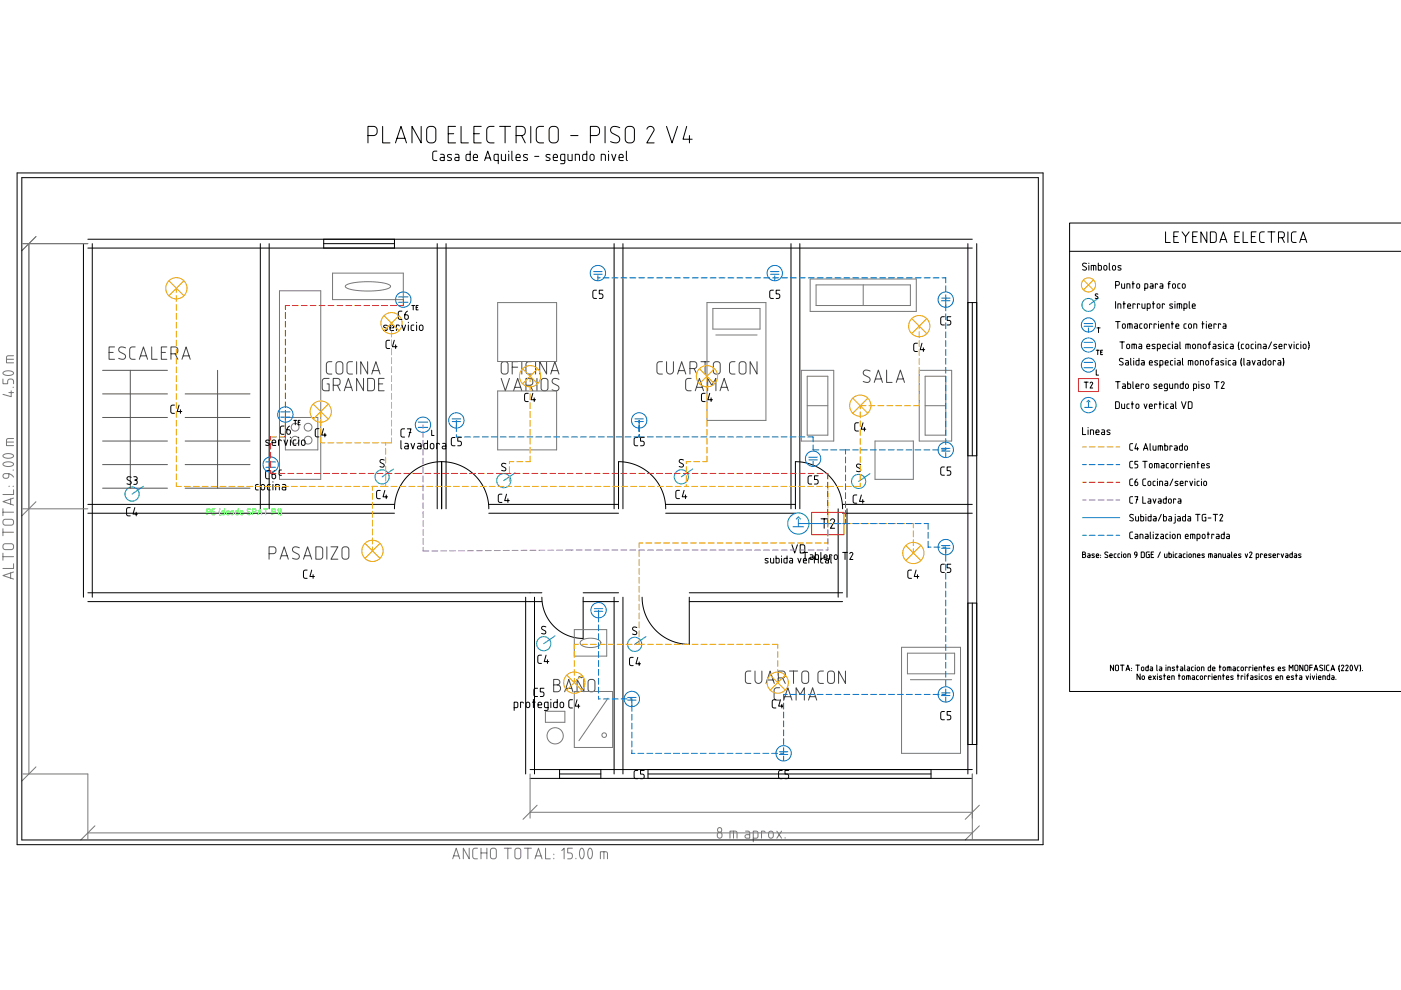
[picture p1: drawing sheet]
<svg xmlns="http://www.w3.org/2000/svg" width="297mm" height="210mm" viewBox="0 0 297 210" stroke-linecap="round" stroke-linejoin="round" font-family="sans-serif">
<g fill="none" stroke="#444" stroke-width=".21">
<path d="M23.1 74.7h.9M24.3 73.6h-1.2v2.6h1.2M26.6 73.8a.88 .88 0 0 0-1.4 .2l.1 .6 1 .5a.59 .59 0 0 1 .3 .7 .59 .59 0 0 1-.7 .4l-.7-.2M28.7 73.6h-.6a.58 .58 0 0 0-.6 .5v1.5a.58 .58 0 0 0 .6 .6h.6M29.5 76.2l.9-2.6 .9 2.6M29.8 75.5h1.2M32.2 73.6v2.6h1.1M34.2 74.7h.9M35.4 73.6h-1.2v2.6h1.2M36.2 75h.9a.58 .58 0 0 0 .6-.6v-.3a.58 .58 0 0 0-.6-.5h-.9v2.6M37.1 75l.6 1.2M38.6 76.2l.9-2.6 .8 2.6"/>
<path d="M38.8 75.5h1.3M70.4 76.7h-.6a.58 .58 0 0 0-.6 .6v1.4a.58 .58 0 0 0 .6 .6h.6M71.4 76.9l.7-.2a.58 .58 0 0 1 .6 .6v1.4a.58 .58 0 0 1-.6 .6h-.3a.58 .58 0 0 1-.6-.6v-1.5zM74.7 76.7h-.5a.58 .58 0 0 0-.6 .6v1.4a.58 .58 0 0 0 .6 .6h.5M75.6 76.7v2.6M77.9 76.7v2.6l-1.4-2.6v2.6M78.8 79.3l.9-2.6 .9 2.6M79.1 78.6h1.2M106.4 76.9l.7-.2a.58 .58 0 0 1 .6 .6v1.4a.58 .58 0 0 1-.6 .6h-.3a.58 .58 0 0 1-.5-.6v-1.5zM108.6 77.9h1.2M109.8 76.7h-1.2v2.6M110.6 76.7v2.6"/>
<path d="M112.7 76.7h-.6a.58 .58 0 0 0-.6 .6v1.4a.58 .58 0 0 0 .6 .6h.6M113.6 76.7v2.6M115.9 76.7v2.6l-1.5-2.6v2.6M116.8 79.3l.8-2.6 .9 2.6M117 78.6h1.3M140.4 76.7h-.5a.58 .58 0 0 0-.6 .6v1.4a.58 .58 0 0 0 .6 .6h.5M141.3 76.7v1.9a.73 .73 0 0 0 .8 .7 .73 .73 0 0 0 .7-.7v-1.9M143.7 79.3l.8-2.6 .9 2.6M143.9 78.6h1.3M146.3 78.1h.9a.58 .58 0 0 0 .5-.5v-.3a.58 .58 0 0 0-.5-.6h-.9v2.6M147.2 78.1l.5 1.2M148.6 76.7h1.8"/>
<path d="M149.5 76.7v2.6M151.4 76.9l.7-.2a.58 .58 0 0 1 .6 .6v1.4a.58 .58 0 0 1-.6 .6h-.3a.58 .58 0 0 1-.6-.6v-1.5zM155.8 76.7h-.5a.58 .58 0 0 0-.6 .6v1.4a.58 .58 0 0 0 .6 .6h.5M156.9 76.9l.7-.2a.58 .58 0 0 1 .6 .6v1.4a.58 .58 0 0 1-.6 .6h-.3a.58 .58 0 0 1-.6-.6v-1.5zM160.5 76.7v2.6l-1.5-2.6v2.6M184.5 78.7a.88 .88 0 0 0-1.5 .2l.2 .6 1 .5a.59 .59 0 0 1 .2 .7 .59 .59 0 0 1-.7 .4l-.7-.2M188 78.5v2.6h1.1M69.8 80.2h-.9a.58 .58 0 0 0-.6 .6v1.5a.58 .58 0 0 0 .6 .6h.9v-1.5h-.5M70.7 81.7h.8a.58 .58 0 0 0 .6-.6v-.3a.58 .58 0 0 0-.6-.6h-.8v2.7M71.5 81.7l.6 1.2M73 82.9l.9-2.7 .8 2.7M73.2 82.1h1.3"/>
<path d="M77.1 80.2v2.7l-1.5-2.7v2.7M77.9 80.2h.9a.58 .58 0 0 1 .6 .6v1.5a.58 .58 0 0 1-.6 .6h-.9zM80.3 81.4h.9M81.4 80.2h-1.1v2.7h1.1M106.3 80.2l.8 2.7 .9-2.7M108.9 82.9l.9-2.7 .8 2.7M109.1 82.1h1.3M111.5 81.7h.9a.58 .58 0 0 0 .6-.6v-.3a.58 .58 0 0 0-.6-.6h-.9v2.7M112.4 81.7l.6 1.2M113.8 80.2v2.7M114.9 80.4l.7-.2a.58 .58 0 0 1 .6 .6v1.5a.58 .58 0 0 1-.6 .6h-.3a.58 .58 0 0 1-.6-.6v-1.5zM118.5 80.4a.88 .88 0 0 0-1.4 .2l.1 .6 1 .6a.59 .59 0 0 1 .3 .7 .59 .59 0 0 1-.7 .3l-.7-.2"/>
<path d="M146.5 80.2h-.5a.58 .58 0 0 0-.6 .6v1.5a.58 .58 0 0 0 .6 .6h.5M147.4 82.9l.9-2.7 .9 2.7M147.7 82.1h1.2M150 82.9v-2.7l.9 1.5 .9-1.5v2.7M152.7 82.9l.8-2.7 .9 2.7M152.9 82.1h1.3M185.4 81.1l.8-2.6 .9 2.6M185.6 80.4h1.3M190 81.1l.9-2.6 .9 2.6M190.3 80.4h1.2M57 117.4h.9a.58 .58 0 0 0 .6-.6v-.3a.58 .58 0 0 0-.6-.6h-.9v2.7M59.4 118.6l.9-2.7 .8 2.7"/>
<path d="M59.6 117.8h1.3M63.5 116.1a.88 .88 0 0 0-1.5 .3l.2 .5 1 .6a.59 .59 0 0 1 .2 .7 .59 .59 0 0 1-.7 .4l-.7-.2M64.3 118.6l.9-2.7 .9 2.7M64.6 117.8h1.2M67 115.9h.8a.58 .58 0 0 1 .6 .6v1.5a.58 .58 0 0 1-.6 .6h-.8zM69.3 115.9v2.7M70.2 115.9h1.4l-1.4 2.7h1.4M72.7 116.1l.7-.2a.58 .58 0 0 1 .6 .6v1.5a.58 .58 0 0 1-.6 .6h-.3a.58 .58 0 0 1-.6-.6v-1.5zM117.4 145.2h.7a.73 .73 0 0 1 .7 .7 .73 .73 0 0 1-.7 .8h-.7v-2.7h.7a.58 .58 0 0 1 .6 .6 .58 .58 0 0 1-.6 .6M119.7 146.7l.9-2.7 .9 2.7M120 145.9h1.2M123.5 143.5l-.2 .2-.5-.2-.1 .1"/>
<path d="M123.8 144v2.7l-1.5-2.7v2.7M124.9 144.2l.7-.2a.58 .58 0 0 1 .5 .6v1.5a.58 .58 0 0 1-.5 .6h-.3a.58 .58 0 0 1-.6-.6v-1.5zM159.2 142.3h-.6a.58 .58 0 0 0-.6 .6v1.4a.58 .58 0 0 0 .6 .6h.6M160.1 142.3v1.9a.73 .73 0 0 0 .7 .7 .73 .73 0 0 0 .7-.7v-1.9M162.4 144.9l.9-2.6 .9 2.6M162.7 144.2h1.2M165 143.7h.9a.58 .58 0 0 0 .6-.5v-.3a.58 .58 0 0 0-.6-.6h-.9v2.6M165.3 145.8h-.6a.58 .58 0 0 0-.6 .6v1.5a.58 .58 0 0 0 .6 .5h.6M165.9 143.7l.6 1.2M166.2 148.4l.8-2.6 .9 2.6M166.4 147.7h1.3M167.4 142.3h1.7"/>
<path d="M168.2 142.3v2.6M168.8 148.4v-2.6l.9 1.5 .8-1.5v2.6M170.2 142.4l.7-.1a.58 .58 0 0 1 .6 .6v1.4a.58 .58 0 0 1-.6 .6h-.3a.58 .58 0 0 1-.6-.6v-1.5zM171.4 148.4l.9-2.6 .9 2.6M171.7 147.7h1.2M174.6 142.3h-.6a.58 .58 0 0 0-.6 .6v1.4a.58 .58 0 0 0 .6 .6h.6M175.6 142.4l.7-.1a.58 .58 0 0 1 .6 .6v1.4a.58 .58 0 0 1-.6 .6h-.3a.58 .58 0 0 1-.5-.6v-1.5zM179.3 142.3v2.6l-1.5-2.6v2.6"/>
</g>
<g fill="none" stroke="#000" stroke-width=".21">
<path d="M3.6 36.7h217.5v142.4h-217.5zM4.6 37.7h215.5v140.4h-215.5zM78 28.7h1.2a.78 .78 0 0 0 .8-.7v-.4a.78 .78 0 0 0-.8-.8h-1.2v3.5M81.1 26.8v3.5h1.6M83.8 30.3l1.2-3.5 1.2 3.5M84.2 29.3h1.7M89.3 26.8v3.5l-2-3.5v3.5M90.7 27l.4-.2h.5a.78 .78 0 0 1 .8 .8v1.9a.78 .78 0 0 1-.8 .8h-.4a.78 .78 0 0 1-.7-.8v-2zM92.6 32l-.6 .1-.3 .4 .1 1.3 .3 .2h.5M93.4 32.7h.6l.2 .3v1h-.8l-.1-.3 .1-.2 .8-.1M95 28.4h1.2M95.7 32.8l-.4-.1-.4 .2v.3l.7 .3 .1 .3-.2 .2-.6-.1"/>
<path d="M96.5 32.7h.6l.2 .3v1h-.8l-.1-.3 .1-.2 .8-.1M96.6 26.8h-1.6v3.5h1.6M97.8 26.8v3.5h1.5M99.7 32v2h-.7l-.2-.3v-.8l.3-.2h.6M100.4 33.4h.8l-.2-.6-.3-.1-.3 .2v.9l.2 .2h.6M100.5 28.4h1.1M102 26.8h-1.5v3.5h1.5M102.7 34l.7-2 .7 2M102.9 33.5h1M104.8 26.8h-.8a.78 .78 0 0 0-.8 .8v1.9a.78 .78 0 0 0 .8 .8h.8M105.6 34h-.6l-.2-.1-.1-.9 .2-.2 .7-.1v2M105.9 26.8h2.4"/>
<path d="M106.3 32.7v1.1l.3 .2h.6v-1.3M107.1 26.8v3.5M107.9 32v.2M107.9 32.7v1.3M108.5 32v1.8l.2 .2M109.4 33.4h.9l-.2-.6-.3-.1-.3 .2-.1 .9 .3 .2h.6M109.4 28.7h1.2a.78 .78 0 0 0 .8-.7v-.4a.78 .78 0 0 0-.8-.8h-1.2v3.5M110.6 28.7l.8 1.6M111.9 32.8l-.5-.1-.4 .2 .1 .3 .6 .3 .1 .3-.2 .2-.6-.1M112.5 26.8v3.5M113.4 33.2h.8M115.3 26.8h-.8a.78 .78 0 0 0-.8 .8v1.9a.78 .78 0 0 0 .8 .8h.8"/>
<path d="M116.6 32.8l-.4-.1-.4 .2v.3l.7 .3 .1 .3-.2 .2-.7-.1M116.7 27l.3-.2h.6a.78 .78 0 0 1 .8 .8v1.9a.78 .78 0 0 1-.8 .8h-.4a.78 .78 0 0 1-.8-.8v-2zM117.3 33.4h.9l-.2-.6-.3-.1-.3 .2-.1 .9 .2 .2h.7M119.7 34h-.6l-.2-.1v-.9l.1-.2 .7-.1v1.7l-.2 .3h-.6M120.4 32.7v1.1l.3 .2h.6v-1.3M121 28.7h1.5M122 34v-1.3l.8 .2 .1 1.1M124.4 32v2h-.7l-.2-.3 .1-.8 .2-.2h.6M125.2 28.7h1.1a.78 .78 0 0 0 .8-.7v-.4a.78 .78 0 0 0-.8-.8h-1.1v3.5M125.2 32.8l.4-.1 .3 .3 .1 .7-.3 .3h-.3l-.3-.2zM127.5 34v-1.3l.8 .2 .1 1.1M128.3 26.8v3.5"/>
<path d="M129 32v.2M129 32.7v1.3M129.7 32.7l.4 1.3 .5-1.3M131.2 33.4h.9l-.2-.6-.3-.1-.3 .2v.9l.2 .2h.6M131.4 27.1a1.29 1.29 0 0 0-1.9 .1 .78 .78 0 0 0 .4 1.1l1.1 .5a.84 .84 0 0 1 .3 1.2 .84 .84 0 0 1-1.2 .2l-.6-.2M132.8 27l.4-.2h.5a.78 .78 0 0 1 .8 .8v1.9a.78 .78 0 0 1-.8 .8h-.4a.78 .78 0 0 1-.7-.8v-2zM132.8 32v1.8l.2 .2M137.2 27.4a.76 .76 0 0 1 .9-.6 .76 .76 0 0 1 .5 .9l-1.5 2.6h1.6M141.3 26.8l1.2 3.5 1.1-3.5M145.6 26.8l-.8 2.7h2M146.2 28.7v1.6M17.7 51.7v74.9"/>
<path d="M18.6 52.6h187.5M18.6 50.7h187.5M19.6 51.7v74.9M55.2 51.7v56.2M57.1 51.7v56.2M68.6 50.7v1.9M68.6 51.7h15M83.6 50.7v1.9M92.7 51.7v56.2M94.6 51.7v56.2M130.2 51.7v56.2M132.1 51.7v56.2"/>
<path d="M167.7 51.7v56.2M169.6 51.7v56.2M205.2 51.7v112.4M207.1 51.7v112.4M226.8 53.3h70.3M230.4 55.9a.49 .49 0 0 0-.9 .2l.1 .3 .7 .4v.3a.55 .55 0 0 1-.8 .1M230.9 55.8v.1M230.9 56.3v1M231.4 57.3v-1l.9 .1 .1 .9M231.9 56.3v1M232.9 55.8v1.5h.5l.1-.2v-.7l-.6-.1M234.1 56.4l.3-.1 .3 .2v.5l-.2 .3-.4-.2z"/>
<path d="M235.2 55.8v1.3l.2 .2M236 56.4l.3-.1 .2 .2v.5l-.2 .3-.4-.2zM237.7 56.4h-.6v.3l.6 .4-.2 .2-.5-.1M240.2 59.7v1.4M247.1 49.2v2.2h1M248.1 59.7l-.3 .2v1.2M248.9 50.2h.7M249.9 49.2h-1v2.2h1M250.6 49.2l.8 1v1.2M252.1 49.2l-.7 1M252.9 50.2h.7M253.9 49.2h-1v2.2h1"/>
<path d="M255.9 49.2v2.2l-1.3-2.2v2.2M256.6 49.2h.9l.3 .3 .1 1.5-.3 .4h-1zM258.6 51.4l.8-2.2 .7 2.2M258.8 50.8h1.1M261.8 50.2h.8M262.8 49.2h-1v2.2h1M263.6 49.2v2.2h1M265.3 50.2h.8M266.3 49.2h-1v2.2h1M268.1 49.2h-.8l-.2 .5v1.4l.3 .3h.7M268.8 49.2h1.5M269.6 49.2v2.2"/>
<path d="M271.1 50.4l1.1-.1 .1-.6-.1-.4-1.1-.1v2.2M271.8 50.4l.5 1M273.1 49.2v2.2M274.8 49.2h-.7l-.3 .5 .1 1.4 .3 .3h.6M275.6 51.4l.7-2.2 .8 2.2M275.8 50.8h1.1M297.1 47.3h-70.3v99.3h70.3M82.1 69l-.7 .1v.3l.6 .2 .1 .2-.2 .3-.6-.1M82.6 72.1l-.6 .1-.2 .3 .1 1.2 .2 .2h.5M82.7 69.5h.8l-.2-.5-.3-.1-.2 .2-.1 .7 .2 .3h.6M83.6 72.1l-.4 1.4h1M83.9 73.1v.8"/>
<path d="M84.6 69.1l-.1-.2h-.4v1.2M85.2 68.9l.4 1.2 .4-1.2M85.2 66h-.6l-.2 .4 .1 1.1 .2 .2h.5M86.4 66l-.5 .5-.1 .8 .2 .4h.4l.2-.3-.1-.5-.7-.2M86.6 68.3v.1M86.6 68.9v1.2M87.3 64.8h.6M87.6 64.8v.9M87.7 68.9l-.4 .1-.1 .2v.8l.5 .1M88.2 65.2h.3M88.3 68.3v.1M88.3 68.9v1.2"/>
<path d="M88.7 64.8h-.5v.9h.5M89 69l.4-.1 .3 .3v.6l-.2 .3h-.3l-.3-.3zM126.5 61.5l-.6 .1-.2 .3v1.2l.3 .2h.5M127.8 61.5h-.7v.8l.5 .1 .2 .3-.1 .5-.6 .1M164 61.5l-.6 .1-.2 .3v1.2l.3 .2h.5M165.3 61.5h-.7v.8l.5 .1 .2 .3-.1 .5-.6 .1M194.5 72.8h-.6l-.2 .4 .1 1.1 .2 .2h.5M195.5 72.8l-.4 1.3h1M195.8 73.7v.8M200.2 67.2h-.5l-.2 .3v1.2l.2 .2h.5M201.6 67.2h-.8v.7l.6 .1 .2 .3-.2 .5-.6 .1M205.2 64.2h1.9"/>
<path d="M206.1 64.2v32.4M232.4 78.4v1.1h.5M232.4 74.3h.7M232.6 69.5h.6M232.7 74.3v.9M232.8 62.4h-.5v.3l.5 .4-.2 .2-.4-.1M232.9 69.5v1M233.4 74.7h.3M233.8 74.3h-.4v.9h.4M236.5 60.5l.7-.1v-.6l-.7-.1v1.4M236.5 63.9v1.5M236.5 68.2h1"/>
<path d="M237 65.4v-1l.6 .1v.9M237 68.2v1.4M237.4 72.5h1M237.8 60.2v.7l.2 .2h.4v-.9M237.9 72.5v1.4M238.1 68.8l.2-.1 .3 .2v.5l-.2 .2-.4-.2zM238.1 64.4h.5M238.1 76.1l-.4-.1-.3 .1v.4l.6 .3 .1 .3-.2 .3-.6-.1M238.3 63.9v1.5M238.7 76.4l.4 .1 .2 .2v.7l-.6-.1v-.3l.6-.1M238.9 61.1v-.9l.6 .1 .1 .8M239 73.1l.3-.1 .2 .2v.5l-.2 .2-.4-.2z"/>
<path d="M239.1 64.9h.6l-.1-.4-.5 .1v.6l.2 .2h.4M239.1 69.6v-.9h.9v.9M239.6 68.7v.9M239.7 76v1.3l.2 .1M240 73.9v-.9h.9v.9M240 60.2h.5M240.4 76h.1M240.4 76.4v1M240.5 73v.9M240.6 68.7h.4l.2 .2v.7h-.6v-.4l.6-.1M240.7 64.6l-.1-.2h-.4v1M241.1 60.3l.3-.1 .2 .2v.5l-.2 .2-.4-.2z"/>
<path d="M241.5 76v1.4h-.5l-.1-.8 .6-.2M241.5 73h.4l.2 .2v.7h-.6v-.4h.6M241.6 64.6l-.1-.2h-.3v1M242 76.4l.5 .1 .1 .2v.7l-.5-.1v-.3l.5-.1M242.1 64.4v.8l.3 .2h.4v-1M242.1 68.7h-.3l-.2 .2 .1 .6 .4 .1M242.7 68.8l.3-.1 .2 .2v.5l-.2 .2-.4-.2zM242.7 61.1l.6-.1-.1-.8h-.5v1.4M243.1 73.5h.7l-.2-.5-.4 .1-.1 .6 .2 .2h.5M243.2 65.4l.6-.2-.1-.8h-.5v1.5M243.7 76.9h.6l-.1-.4-.5 .1v.6l.2 .2h.4M243.9 60.2h.4l.2 .2v.7h-.6v-.4l.6-.1"/>
<path d="M244.2 68.8l-.1-.1h-.4v.9M244.4 64.4h.4M244.5 63.9v1.5M244.9 73.1h-.6v.2l.6 .4-.2 .2h-.4M245.2 68.8l-.2-.1h-.3v.9M245.4 73.9l.6-.1-.1-.8h-.5v1.4M245.4 64.5l.3-.1 .2 .2v.5l-.1 .2-.5-.1zM245.4 60.3l-.1-.1h-.3v.9M245.4 76.5l-.5 .1v.2l.5 .4-.2 .2-.4-.1M245.6 68.2v.1M245.6 68.7v.9M245.9 77.4l.6-.1-.1-.8-.5-.1v1.5"/>
<path d="M246 60.2h.4l.1 .2v.7h-.5v-.4l.5-.1M246.1 69.1h.6l-.1-.4-.4 .1-.1 .6 .2 .2h.4M246.5 73.5h.6l-.1-.5-.5 .1v.6l.2 .2h.4M246.9 64.6l-.1-.2h-.4v1M247 76.9h.7l-.2-.4-.4 .1-.1 .6 .2 .2h.5M247.2 69.6v-.9l.6 .1 .1 .8M247.6 60.2h.5M248.1 73h-.4l-.1 .2 .1 .6 .4 .1M248.3 68.7h.5M248.5 68.2v1.4M248.6 72.5v.1M248.6 73v.9"/>
<path d="M248.6 64.5h-.6v.3l.6 .4-.2 .2-.4-.1M248.6 76.4l-.3 .1-.1 .2v.6l.4 .1M248.7 60.3l.3-.1 .2 .2v.5l-.2 .2-.4-.2zM249.1 63.9v.1M249.1 64.4v1M249.1 76h.1M249.1 76.4v1M249.1 73h.4l.2 .2v.7h-.6v-.4h.6M249.3 69.1h.6l-.1-.4-.4 .1-.1 .6 .2 .2h.4M249.6 65.4v-1l.9 .1v.9M249.7 76.4l.4 .1 .1 .2v.7l-.5-.1v-.3l.5-.1M250.1 64.4v1"/>
<path d="M250.2 72.5v1.3l.1 .1M250.2 60.2h-.4l-.1 .2v.6l.5 .1M250.7 76v1.3l.2 .1M250.8 60.3l.2-.1 .3 .2v.5l-.2 .2-.4-.2zM251 65.4l.6-.2-.1-.8h-.5v1.5M251.4 73.9v-.9h.9l.1 .9M251.5 68.7h-.4l-.1 .2 .1 .6 .4 .1M251.9 73v.9M251.9 77.4v-1l.9 .1 .1 .9M252.1 68.8l.3-.1 .2 .2v.5l-.2 .2-.4-.2zM252.1 63.9v1.3l.2 .2M252.4 76.4v1"/>
<path d="M252.8 64.9h.6l-.1-.4-.5 .1v.6l.1 .2h.5M252.9 73.1l.3-.1 .3 .2v.5l-.2 .2-.4-.2zM253.1 69.6v-.9l.6 .1v.8M253.5 76.5h.3l.2 .1v.5l-.2 .3-.4-.2zM254 73.9v-.9l.6 .1v.8M254.5 77.4v-1l.6 .2v.8M254.8 68.7h.5M255 68.2v1.4M255.2 73.1l.3-.1 .2 .2v.5l-.2 .2-.4-.2zM255.7 76.5h.3l.2 .1 .1 .5-.2 .3-.5-.2zM255.8 68.2v.1M255.8 68.7v.9"/>
<path d="M256.2 73h.5M256.3 69.1h.6l-.1-.4-.5 .1v.6l.1 .2h.5M256.7 72.5l-.3 .2v1.2M256.7 76.4h.5M257.2 76l-.3 .2v1.2M257.2 73h.4l.2 .2v.7h-.6v-.4h.6M257.8 76.4l.4 .1 .1 .2v.7l-.5-.1v-.3l.5-.1M257.9 68.8l-.2-.1h-.3v.9M258.8 68.8l-.1-.1h-.4v.9M258.9 73.1h-.6v.2l.6 .4-.2 .2h-.4M259.4 68.7h.4l.1 .2v.7h-.5v-.4l.5-.1M259.4 72.5v.1"/>
<path d="M259.4 73v.9M259.5 76.5l-.6 .1v.2l.5 .4-.1 .2-.5-.1M259.9 76h.1M259.9 76.4v1M260.4 73h-.4l-.1 .2v.6l.5 .1M260.9 76.4l-.4 .1-.1 .2 .1 .6 .4 .1M260.9 73h.4l.2 .2v.7h-.6v-.4h.6M261.5 76.4l.4 .1 .1 .2v.7l-.5-.1v-.3l.5-.1M262.7 74.1h.1M262.7 72.5l-.2 .8 .2 .8M263.3 76l-.2 .8 .2 .8M263.7 73h-.4l-.1 .2v.6l.5 .1"/>
<path d="M263.7 76v1.3l.2 .1M264.2 73.1l.3-.1 .3 .2v.5l-.2 .2-.4-.2zM264.4 76.4l.5 .1 .1 .2v.7l-.5-.1v-.3l.5-.1M265.5 76.4l.3 1 .3-1M265.7 73h-.3l-.1 .2v.6l.4 .1M266.2 72.5v.1M266.2 73v.9M266.7 76.4l.4 .1 .1 .2v.7l-.5-.1v-.3l.5-.1M266.7 73.9v-.9l.6 .1v.8M267.9 73h.4l.2 .2v.7h-.6v-.4h.6M268.4 76v1.4h-.5l-.1-.8 .6-.2M268.9 76.5h.3l.3 .1v.5l-.2 .3-.4-.2z"/>
<path d="M269.6 72.5l-.7 1.4M270.4 76.6l-.1-.1-.3-.1v1M270.7 73.1h-.6v.2l.6 .4-.2 .2h-.4M271 76.4l.4 .1 .2 .2v.7l-.6-.1v-.3l.6-.1M271.2 73.5h.6l-.1-.5-.5 .1v.6l.1 .2h.5M272 76h.1M272 76l.2 .8-.2 .8M272.8 73.1l-.1-.1h-.4v.9M273.3 73l.3 .9 .3-.9M274.4 72.5v.1M274.4 73v.9M275.3 73h-.3l-.2 .2 .1 .6 .4 .1"/>
<path d="M275.8 72.5v.1M275.8 73v.9M276.4 73.1l.3-.1 .2 .2v.5l-.2 .2-.4-.2zM277.4 72.5h.1M277.4 72.5l.2 .8-.2 .8M37 85.9h-.6l-.2 .4 .1 1.1 .2 .2h.5M38 85.9l-.4 1.4h.9M38.3 86.9v.7M57.1 99.8h-.6l-.2 .4 .1 1.1 .2 .2h.5M57.1 93.4h-.7v.3l.6 .3 .1 .2-.2 .2h-.6M57.7 93.9h.8l-.2-.6h-.3l-.2 .2-.1 .7 .2 .2h.6M58.3 99.8l-.5 .5-.1 .8 .2 .4h.4l.1-.3v-.5l-.7-.2"/>
<path d="M59.6 93.5l-.1-.2h-.5v1.1M59.7 99.7h-.4l-.1 .2v.7l.5 .2M60.2 93.3l.4 1.1 .4-1.1M60.2 90.3l-.6 .1-.2 .3 .1 1.2 .2 .2h.5M61.4 90.3l-.5 .5-.1 .9 .2 .3h.4l.2-.2-.1-.5-.7-.2M61.6 92.7v.1M61.6 93.3v1.1M62.3 89.1h.6M62.6 89.1v1M62.7 93.3h-.4l-.1 .3v.7l.5 .1M63.2 89.5h.3M63.3 92.7v.1"/>
<path d="M63.3 93.3v1.1M63.6 89.1h-.4v1h.4M64 93.4l.4-.1 .3 .2v.6l-.3 .3h-.3l-.2-.2zM67.6 90.9h-.6l-.2 .4 .1 1.1 .2 .2h.5M68.6 90.9l-.4 1.3h1M68.9 91.9v.7M81.5 97.6a.53 .53 0 0 0-.9 .1l.1 .3 .7 .5v.4a.57 .57 0 0 1-.8 0M85 93.4v1.6l.2 .2M85.8 90.9l-.6 .1-.2 .3v1.2l.3 .2h.5M85.9 94h.5l.2 .3v.9l-.7-.1-.1-.2 .1-.2 .7-.1M86.4 90.9h.7l-.4 1.8M86.7 91.7h.4"/>
<path d="M87.1 94l.4 1.2 .4-1.2M88.6 94h.5l.2 .3v.9l-.7-.1-.1-.2 .1-.2 .7-.1M90.6 93.4v1.8l-.6-.1-.1-.2v-.7l.7-.2M91.3 94.1l.4-.1 .3 .2v.7l-.2 .2h-.3l-.2-.2zM91.5 91.2v1.1h.5M93.2 94.2l-.2-.2h-.4v1.2M93.6 97.9l-1.9 .2-1.9 .5-1.8 1-1.5 1.2-1.2 1.5-.9 1.8-.6 1.8-.2 2M93.6 97.9l2 .2 1.9 .6 1.7 .9 1.5 1.2 1.3 1.5 .9 1.8 .5 1.8 .2 2M93.6 97.9v10M93.8 94h.5l.2 .3v.9l-.6-.1-.1-.2 .1-.2 .6-.1M96.5 92.8h-.6l-.2 .4v1.1l.3 .2h.5M97.8 92.8h-.7v.7l.5 .1 .2 .3-.1 .5-.6 .1"/>
<path d="M107.3 98.3a.53 .53 0 0 0-.9 .2l.1 .3 .7 .5v.4a.57 .57 0 0 1-.8 0M112 83.4h-.6l-.2 .4 .1 1.1 .2 .2h.5M113 83.4l-.4 1.4h1M113.3 84.4v.7M135.2 92.8h-.5l-.3 .4 .1 1.1 .2 .2h.5M136.6 92.8h-.8v.7l.6 .1 .2 .3-.2 .5-.6 .1M144.9 97.5a.53 .53 0 0 0-.9 .2l.1 .3 .7 .5 .1 .3a.57 .57 0 0 1-.9 .1M149.5 83.4h-.6l-.2 .4 .1 1.1 .2 .2h.5M150.5 83.4l-.4 1.4h1M150.8 84.4v.7M182 89.6l-.6 .1-.2 .3 .1 1.2 .2 .2h.5M182.5 98.5a.53 .53 0 0 0-.9 .2l.1 .3 .7 .4 .1 .4a.57 .57 0 0 1-.9 .1"/>
<path d="M183 89.6l-.4 1.4h1M183.3 90.6v.8M200.2 99l-.5 .1-.2 .3v1.2l.2 .1 .5 .1M201.6 99h-.8v.8h.6l.2 .4-.2 .5-.6 .1M205.2 96.6h1.9M229.5 90.6v1.5h.7M229.9 81h.8M230.3 81v1.3M230.7 90.6v.1M230.7 91.1v1M231.1 81.2l.3-.2 .3 .3-.6 1h.6M231.2 92.1v-1l.6 .2 .1 .8"/>
<path d="M232.4 91.6h.6l-.1-.4-.5 .1v.6l.1 .2h.5M233.6 91.1l.4 .1 .2 .2v.7h-.6v-.4l.6-.1M235.4 91.2l-.7 .1 .1 .2 .5 .4-.2 .2h-.4M236.5 85.2h.6l.2 .2v1l-.2 .2h-.6zM236.5 80.9h1M237 80.9v1.5M237.8 85.7v.7l.2 .2h.4v-.9M238 81.4h.5l.1 .2v.8l-.5-.1v-.4h.5M239.1 80.9v1.5l.5-.1 .1-.8-.6-.1M239.4 85.7h-.4l-.1 .2 .1 .6 .4 .1M239.9 85.7h.5M240 85.2v1.4"/>
<path d="M240.1 94.1h-.4l-.2 .3 .1 .9 .5 .2M240.1 97.8h-.4l-.2 .3 .1 .9 .5 .2M240.2 80.9v1.3l.2 .2M240.8 81.9h.7l-.2-.4h-.4l-.1 .7 .2 .2h.5M240.9 94.1l-.3 1.1h.8M240.9 85.7h.3l.3 .1v.6l-.2 .2-.4-.2zM241.2 94.8v.7M241.2 97.8h-.6v.6l.5 .1 .1 .2-.1 .5h-.5M242.3 97.8h.9M242.4 81.6l-.1-.2h-.3v1M242.4 95.5l.5-1.4 .5 1.4M242.6 85.7l.3 .9 .3-.9"/>
<path d="M242.6 95.1h.6M242.8 97.8v1.4M243 81.5l.3-.1 .2 .2v.5l-.1 .2-.5-.1zM243.7 86.1h.6l-.1-.4-.5 .1v.6l.1 .2h.5M243.8 98.4l.3-.1 .2 .2v.5l-.2 .2-.4-.2zM243.8 94.1v1.2l.2 .2M244.5 94.5v.8l.2 .2h.4v-1M244.8 99.2v-.9h.8l.1 .9M245.2 98.3v.9M245.3 81.5h-.6v.3l.6 .4-.2 .1h-.5M245.3 85.8l-.1-.1h-.4v.9M245.6 95.5v-1l.8 .1 .1 .9"/>
<path d="M245.8 81.9h.6l-.2-.4h-.4v.7l.1 .2h.5M245.8 85.7h.4M245.9 85.2v1.4M246 94.5v1M246.3 98.3h.4l.1 .2v.7h-.5v-.4l.5-.1M246.7 85.2v.1M246.7 85.7v.9M247 94.1v1.4l.5-.1v-.7l-.5-.2M247.5 82.4l-.6-.2 .1-.8h.5v1.2l-.2 .2h-.4M247.7 85.7h-.4l-.1 .2v.6l.5 .1M247.7 98.3h-.3l-.1 .2v.6l.4 .1M248 81.4v.8l.2 .2h.4v-1"/>
<path d="M248.2 85.7h.4l.2 .2v.7h-.6v-.4l.6-.1M248.3 98.4l.3-.1 .2 .2v.5l-.2 .2-.4-.2zM248.5 94.7l-.1-.2h-.4v1M249.1 94.5h.4l.1 .3v.7l-.5-.1v-.4h.5M249.1 82.4v-1l.6 .1v.9M249.3 85.2v1.3l.1 .1M249.8 98.4l-.2-.1h-.3v.9M250.5 85.2l.5 1.4 .5-1.4M250.7 94.1v1.4l-.5-.1-.1-.7 .6-.2M250.7 98.4l-.1-.1h-.4v.9M250.9 80.9v1.5l-.6-.1v-.8l.6-.1M251.2 97.8v.1"/>
<path d="M251.2 98.3v.9M251.2 94.6l.3-.1 .3 .2v.5l-.2 .2-.4-.1zM251.4 81.5l.3-.1 .3 .2v.5l-.2 .2-.4-.1zM251.6 98.7h.6l-.1-.4-.4 .1-.1 .6 .2 .2h.4M251.9 85.2h.6l.2 .2v1l-.2 .2h-.6zM252.7 99.2v-.9l.6 .1v.8M253.1 82.4l.6-.2-.1-.8h-.5v1.4M253.8 98.3h.5M254 97.8v1.4M254.2 80.9v.1M254.2 81.4v1M254.7 98.7h.7l-.2-.4-.4 .1-.1 .6 .2 .2h.5"/>
<path d="M255.3 81.5h-.6v.3l.6 .4-.2 .1h-.4M255.9 81.5l.3-.1 .2 .2v.5l-.2 .2-.4-.1zM256.4 98.4h-.5v.2l.5 .4-.2 .2-.4-.1M257.5 80.9h.9M258 80.9v1.5M258.9 81.2l.4-.3 .3 .3-.7 1.2h.7M18.6 108.8h65M18.6 106.9h65M27.6 107.6l-.6 .1-.2 .3 .1 1.2 .2 .2h.5M27.8 101.2a.53 .53 0 0 0-.9 .2l.1 .3 .8 .4v.4a.57 .57 0 0 1-.9 .1M28.4 101.1h.5l.2 .3-.4 .4 .4 .2-.1 .5-.2 .2h-.4M28.5 101.8h.2"/>
<path d="M28.6 107.6l-.4 1.4h1M28.9 108.6v.8M54.8 102.7l-.5 .1-.1 .2v.8l.6 .1M55.5 102.8l.3-.1 .3 .3v.6l-.2 .3h-.3l-.2-.3zM57.3 102.7l-.4 .1-.2 .2v.8l.6 .1M57.9 102.1v.1M57.9 102.7v1.2M58.5 103.9v-1.2l.7 .1v1.1M59.9 102.7h.5l.2 .3v.9l-.7-.1-.1-.2 .1-.2 .7-.1M80.6 104h-.5l-.3 .4 .1 1.1 .2 .2h.5M81.6 104l-.4 1.3h1M81.9 105v.7"/>
<path d="M103.6 108.8h27.5M103.6 106.9h27.5M106.4 104.8h-.6l-.2 .4 .1 1.1 .2 .2h.5M107.4 104.8l-.4 1.3h1M107.7 105.8v.7M131.1 107.9v-10l2 .2 1.9 .6 1.7 .9 1.5 1.2 1.3 1.5 .9 1.8 .6 1.8 .1 2M141.1 108.8h27.5M141.1 106.9h27.5M144.1 104h-.6l-.2 .4v1.1l.3 .2h.5M145 104l-.4 1.3h1M145.3 104.9v.8M162.9 118.5h-.6v.2l.6 .5-.2 .2-.5-.1"/>
<path d="M163.4 118.4v.8l.2 .2h.4v-1M164.5 117.9v1.5l.6-.1 .1-.2v-.6l-.7-.1M165.7 117.9v.1M165.7 118.4v1M166.9 117.9v1.5l-.6-.1-.1-.2v-.6l.7-.1M167.5 118.4h.4l.1 .2v.8l-.5-.1v-.4h.5M167.9 115.5l.6 1.8 .6-1.8M168.6 107.9v-10l2 .2 1.9 .6 1.7 .9 1.5 1.2 1.3 1.5 .9 1.8 .6 1.8 .1 2M169.2 118.4l.3 1 .3-1M169.7 115.5h.6l.3 .2v1.2l-.2 .3-.7 .1zM170.2 117.1h1M170.3 118.9h.7l-.2-.5-.4 .1-.1 .7 .2 .2h.5"/>
<path d="M170.7 117.1v1.5M171.8 117.6h.4l.2 .3v.7h-.6v-.4l.6-.1M172 118.5l-.1-.1h-.4v1M172.1 100.9h-.6l-.2 .4 .1 1.1 .2 .2h.5M172.5 118.4h.5M172.7 117.9v1.5M172.9 117.1v1.5h.5l.1-.2v-.6l-.6-.2M173.5 100.9h-.8v.8h.6l.2 .3-.2 .6h-.6M173.5 117.9v.1M173.5 118.4v1M174 117.1v1.4l.2 .1M174.1 110h1.3"/>
<path d="M174.5 118.4h-.4l-.1 .2v.7l.5 .1M174.7 118.1h.7l-.2-.4-.4 .1-.1 .6 .2 .2h.5M174.7 110v2M175.1 118.4h.4l.2 .2v.8l-.6-.1v-.4h.6M176.1 110.3l.2-.2 .3-.1 .4 .4-.9 1.6h.9M176.2 117.9v1.3l.1 .2M176.4 117.8l-.1-.2h-.4v1M177 117.7l.3-.1 .2 .2v.6l-.2 .2-.4-.2zM177.7 107.9v18.7M178.6 108.8h27.5M178.6 106.9h27.5M178.7 117.1h1"/>
<path d="M179.2 117.1v1.5M179.6 107.9v18.7M180.2 117.4l.3-.3 .3 .3-.6 1.2h.6M181.7 104.9l-.6 .1-.2 .3v1.2l.3 .2h.5M182.6 104.9l-.4 1.4h1M182.9 105.9v.8M200.2 119.6l-.5 .1-.2 .3v1.2l.2 .2h.5M201.6 119.6h-.8v.8h.6l.2 .4-.2 .5-.6 .1M229.5 117.6l.6 .1v.4l-.2 .1h-.4v-1.2l.6 .1v.3l-.2 .2M230.6 117.4h.4l.1 .2v.6h-.4v-.3l.4-.1M232 117.5h-.5l.1 .2 .4 .4-.1 .1h-.4M232.4 117.8h.6l-.2-.3h-.3l-.1 .6 .6 .1"/>
<path d="M233.4 117.7v.1M233.4 118.2h.1M234.9 117.1l-.4-.1-.2 .1v.4l.6 .5-.2 .2-.5-.1M235.3 117.8h.5l-.1-.3h-.4v.6l.5 .1M236.6 117.4l-.3 .1-.1 .1 .1 .5 .3 .1M237.4 117.4l-.3 .1-.1 .1v.5l.4 .1M237.8 117v.1M237.8 117.4v.8M238.3 117.5l.2-.1 .2 .2v.4l-.1 .2-.4-.1zM239.1 118.2v-.8l.5 .1 .1 .7M240.1 101.6h-.4l-.2 .3 .1 .9 .5 .2M240.1 105.3h-.4l-.2 .3 .1 .9 .5 .2"/>
<path d="M240.1 112.8h-.4l-.2 .3 .1 .9 .5 .2M240.3 109.2l-.5-.1-.2 .1v.4l.6 .3 .1 .2-.2 .3-.6-.1M240.6 105.3h.6l-.4 1.4M240.7 113.3h.4l.1 .2v.7l-.5-.1v-.3l.5-.1M240.8 109.5v.8l.2 .2h.4v-1M240.9 105.9h.3M241.1 117.7l-.5-.1 .1-.5h.2l.2 .2-.1 .6-.3 .3M241.1 101.6l-.4 .4-.1 .6 .2 .3h.3l.1-.6-.6-.1M241.7 114.2v-.9l.6 .1v.8M241.9 109.1v1.4l.5-.1 .1-.8-.6-.1M242 117l.6 .2v.8l-.1 .2h-.5zM242.3 105.3v1.4h.6"/>
<path d="M242.9 113.3h.4l.1 .2v.7l-.5-.1v-.3l.5-.1M242.9 101.6h-.4l-.2 .3v.9l.6 .2M242.9 109.1h.1M242.9 109.5v1M243.5 105.8h.4l.1 .2v.7h-.5v-.4l.5-.1M243.5 102.1l.2-.1 .3 .2v.5l-.2 .2-.4-.1zM243.7 117l-.7 .2v.8l.2 .2h.5v-.6h-.2M243.9 112.8v1.3l.1 .1M244 109.1v1.4l-.5-.1-.1-.8 .6-.1M244.1 117.6h.4M244.5 105.8l.3 .9 .3-.9M244.5 112.8v.1"/>
<path d="M244.5 113.3v.9M244.6 109.5h.4l.1 .3v.7l-.5-.1v-.4h.5M244.6 117h-.5v1.2h.5M244.9 102l-.3 .1-.1 .2v.6l.4 .1M245 113.3h.6l-.6 .9h.6M245.4 101.6h.1M245.4 102v1M245.6 105.8h.4l.2 .2v.7h-.6v-.4l.6-.1M245.9 103v-1l.5 .1 .1 .9M246 117l-.5 1.2M246.1 113.3h.4l.2 .2v.7l-.6-.1v-.3l.6-.1M246.2 109.1l-.6 1.4"/>
<path d="M246.7 109.1v1.4l.5-.1 .1-.8-.6-.1M246.9 117.4v.7l.2 .1h.3v-.8M247 102h.4l.2 .3v.7l-.6-.1v-.4h.6M247.3 105.3v1.4h-.5l-.1-.8 .6-.1M247.6 113.3h-.3l-.2 .2 .1 .6 .4 .1M247.8 105.9l.3-.1 .2 .2v.5l-.1 .2-.4-.2zM247.8 117v1.2h.5v-.7l-.5-.1M247.8 109.5h.4l.2 .3v.7l-.5-.1v-.4h.5M248.1 112.8v.1M248.1 113.3v.9M248.6 113.4l.3-.1 .2 .2 .1 .5-.2 .2-.4-.2zM248.7 101.6l-.7 1.4"/>
<path d="M248.8 117v.1M248.8 117.4v.8M249.2 109.5v1.2l-.3 .2M249.2 109.1h.1M249.3 105.9l-.1-.1h-.4v.9M249.5 117.4l-.2 .1-.1 .1v.5l.3 .1M249.6 114.2v-.9l.6 .1 .1 .8M249.7 109.5h.4l.2 .3v.7l-.6-.1v-.4h.6M249.8 102.1h-.6v.3l.5 .4-.1 .1h-.5M249.8 105.8h.4l.2 .2v.7h-.6v-.4l.6-.1M250 117.4h.4l.1 .2v.6h-.5v-.3l.5-.1M250.2 102.5h.6l-.1-.4-.4 .1-.1 .6 .2 .1 .4 .1"/>
<path d="M251.3 117.4l-.3 .1-.1 .1v.5l.4 .1M251.3 113.7h.6l-.1-.4-.4 .1-.1 .6 .2 .2h.4M251.3 109.1v1.4l-.4-.1-.1-.8 .5-.1M251.7 117v.1M251.7 117.4v.8M251.8 102.2l-.1-.2h-.4v1M251.9 109.5h.4l.1 .3v.7l-.5-.1v-.4h.5M252.1 117.5l.3-.1 .2 .2v.4l-.2 .2-.3-.1zM252.2 102l.4 1 .3-1M252.4 114.2v-.9h.9v.9M252.9 113.3v.9M253 118.2v-.8l.5 .1v.7"/>
<path d="M253.3 101.6h.1M253.3 102v1M253.5 109.1h.9M253.8 114.2l.6-.1-.1-.8h-.5v1.4M253.9 117.8h.5l-.1-.3h-.4v.6l.5 .1M254 109.1v1.4M254.3 102l-.4 .1-.1 .2v.6l.5 .1M254.7 101.6h.1M254.7 102v1M255 113.4l.3-.1 .2 .2v.5l-.2 .2-.4-.2zM255.3 102.1l.3-.1 .2 .2v.5l-.2 .2-.4-.1zM255.4 117.5h-.5v.2l.4 .4-.1 .1h-.4"/>
<path d="M255.7 109.1h-.6l-.2 .1v1l.2 .2 .6 .1v-.8h-.3M256 113.3h.4M256.1 112.8v1.4M256.1 109.8h.7M256.2 118.2v-.8l.8 .1v.7M256.6 117.4v.8M257.2 109.1h1M257.4 113.4l-.1-.1h-.4v.9M257.5 117.4h.3l.2 .2v.6h-.5v-.3l.5-.1M257.7 109.1v1.4M257.9 113.3h.4l.2 .2v.7l-.6-.1v-.3l.6-.1M258.4 118.2v-.8l.5 .1v.7"/>
<path d="M258.6 109.3l.4-.2 .2 .2-.6 1.2h.6M259.3 117.4v.7l.2 .1h.3v-.8M259.6 112.8v1.4h-.5l-.1-.8 .6-.1M260.1 113.3h.4l.1 .2v.7l-.5-.1v-.3l.5-.1M260.3 117.4h.3l.1 .2v.6h-.4v-.3l.4-.1M261.1 117v1.1l.2 .1M261.7 117.8h.5l-.1-.3h-.4v.6l.5 .1M263.1 117.5h-.5v.2l.5 .4-.2 .1h-.3M264 117.4l.3 .8 .2-.8M264.9 117.2l.3-.2 .2 .3-.5 .9h.6M266.3 118.2l.5-.1v-.6l-.5-.1v1.2M267.7 117.6l-.4-.2v.8"/>
<path d="M268.1 117.8h.5l-.1-.3h-.4v.6l.5 .1M269.5 117.5h-.5v.2l.5 .4-.2 .1h-.3M269.9 117.8h.5l-.1-.3h-.4v.6l.5 .1M271.2 117.6l-.4-.2v.8M271.6 117.4l.3 .8 .2-.8M272.6 117.4h.3l.2 .2v.6h-.5v-.3l.5-.1M274 117v1.2h-.4l-.1-.7 .5-.1M274.5 117.4h.3l.1 .2v.6h-.4v-.3l.4-.1M275.8 117.5h-.4v.2l.4 .4-.1 .1h-.4M18.6 127.6h96.3M18.6 125.7h96.3M65.1 120.9h-.6l-.2 .4 .1 1.1 .2 .2h.5"/>
<path d="M66.1 120.9l-.4 1.3h1M66.4 121.8v.8M111.4 126.6v37.5M113.3 126.6v37.5M114.8 138.9l-.6 .1-.2 .3 .1 1.2 .2 .1 .5 .1M114.9 126.6l.2 1.7 .5 1.7 .7 1.5 1.1 1.3 1.4 1.1 1.5 .8 1.6 .5 1.7 .2v-8.8M115.7 132.9a.53 .53 0 0 0-.9 .2l.1 .3 .8 .5v.3a.57 .57 0 0 1-.9 .1M115.8 138.9l-.4 1.4h1M116.1 139.9v.8M123.6 127.6h7.5M123.6 125.7h7.5M130.2 126.6v37.5"/>
<path d="M132.1 126.6v37.5M134.2 139.4h-.5l-.2 .4v1.1l.2 .2h.5M135 133.1a.53 .53 0 0 0-.9 .1l.1 .3 .8 .5v.4a.57 .57 0 0 1-.9 0M135.2 139.4l-.4 1.3h1M136.1 126.6l.2 2 .6 1.9 .9 1.7 1.3 1.5 1.5 1.2 1.7 1 1.9 .5 1.9 .2v-10M146.1 127.6h32.5M146.1 125.7h32.5M193.3 120.9h-.6l-.2 .4v1.1l.3 .2h.5M194.2 120.9l-.4 1.3h1M194.5 121.8v.8M205.2 127.9h1.9M206.1 127.9v30"/>
<path d="M109 150l.8-.1v-.8l-.2-.2h-.6v1.7M111 149.1l-.2-.2h-.4v1.1M111.7 149l.3-.1 .3 .2v.6l-.2 .3h-.3l-.2-.2zM112.9 148.9h.6M113.1 148.3v1.7M114 145.9l-.6 .1-.2 .3v1.2l.3 .2h.5M114.1 149.5h.7l-.1-.6h-.3l-.3 .1v.8l.2 .2h.5M115.3 145.9h-.7v.8l.5 .1 .2 .3-.1 .5-.6 .1M116.2 150l-.7-.1-.1-.8 .2-.2h.6v1.5l-.2 .2h-.6M116.8 148.3v.1M116.8 148.9v1.1M118.2 148.3v1.7h-.7l-.1-.2v-.8l.8-.1"/>
<path d="M118.8 149l.4-.1 .3 .2v.6l-.2 .3h-.3l-.2-.2zM121.4 148.4h-.6l-.2 .3v1.2l.3 .2h.5M122.3 148.4l-.3 1.3h.9M122.6 149.3v.8M135.5 140.4v.7M164.5 148.4h-.6l-.2 .3 .1 1.2 .2 .2h.5M165.5 148.4l-.4 1.3h1M165.8 149.3v.8M200.2 150.9h-.5l-.2 .3v1.2l.2 .2h.5M201.6 150.9h-.8v.7l.6 .1 .2 .3-.2 .5-.6 .1M205.2 157.9h1.9M236.1 141v1.2l-.7-1.2v1.2"/>
<path d="M236.6 141.1l.3-.1 .2 .2v.8l-.1 .2-.5-.2zM237.5 141h.8M237.9 141v1.2M238.7 142.2l.4-1.2 .4 1.2M238.8 141.9h.6M239.9 141.7h.1M239.9 142.1v.1M240.8 141h.8M241.2 141v1.2M241.7 142.9v1.2l-.6-1.2v1.2M242.1 141.5l.2-.1 .2 .2v.4l-.1 .2-.4-.2zM242.2 143.4l.2-.1 .2 .2 .1 .4-.2 .2-.4-.2z"/>
<path d="M243.4 141v1.2h-.4l-.1-.7 .5-.1M243.5 143.7h.6l-.1-.4-.4 .1v.5l.5 .2M243.9 141.4h.3l.2 .2v.6h-.5v-.3l.5-.1M244.5 143.3l.5 .8M245 143.3l-.5 .8M245.3 141v1.1l.1 .1M245.4 142.9v.1M245.4 143.3v.8M245.9 141.4h.3l.1 .2v.6h-.4v-.3l.4-.1M246.3 143.4h-.5v.2l.5 .3-.2 .2-.3-.1M246.7 143.3h.4M246.8 142.9v1.2"/>
<path d="M247.2 141v.1M247.2 141.4v.8M247.5 143.7h.5l-.1-.4-.3 .1-.1 .5 .5 .2M247.6 142.2v-.8l.5 .1v.7M248.4 144.1v-.8l.5 .1 .1 .7M249.1 141.5h-.5v.2l.4 .3-.1 .2-.4-.1M249.5 141.4h.3M249.6 141v1.2M249.8 143.3h.4M250 142.9v1.2M250.3 141.4h.3l.2 .2v.6h-.5v-.3l.5-.1M250.7 143.4l.3-.1 .1 .2 .1 .4-.2 .2-.3-.2z"/>
<path d="M251.2 141v1.1l.1 .1M251.6 144.1v-.8h.7l.1 .8M251.8 141.4h.3l.1 .2v.6h-.4v-.3l.4-.1M252 143.3v.8M252.8 143.3h.4l.1 .2v.6l-.5-.1v-.3h.5M253 141.4h-.3l-.1 .2 .1 .5 .3 .1M253.4 141v.1M253.4 141.4v.8M253.9 141.5l.2-.1 .2 .2v.4l-.1 .2-.4-.2zM254.1 143.3h-.3l-.1 .2v.5l.4 .1M254.5 143.4l.3-.1 .2 .2v.4l-.2 .2-.3-.2zM254.7 142.2v-.8l.5 .1 .1 .7"/>
<path d="M255.8 143.4l-.4-.1v.8M256.6 143.4l-.4-.1v.8M256.7 141v1.2h-.4l-.1-.7 .5-.1M257 142.9v.1M257 143.3v.8M257.1 141.8h.5l-.1-.3h-.4v.5l.5 .2M257.4 143.7h.5l-.1-.4-.4 .1v.5l.5 .2M258.3 144.1v-.8l.5 .1v.7M258.5 141.4h.4M258.6 141v1.2M259.2 143.3h.4M259.3 142.9v1.2"/>
<path d="M259.4 141.5l.2-.1 .2 .2v.4l-.2 .2-.3-.2zM260 143.7h.5l-.1-.4-.3 .1-.1 .5 .5 .2M260.2 142.2v-.8l.7 .1 .1 .7M260.6 141.4v.8M261.5 143.4h-.5v.2l.5 .3-.2 .2-.4-.1M261.5 141.4h.3l.1 .2v.6h-.4v-.3l.4-.1M262.4 143.3h.3M262.5 142.9v1.2M262.7 141.4h-.3l-.1 .2 .1 .5 .3 .1M263.2 141.5l.2-.1 .2 .2v.4l-.1 .2-.4-.2zM263.5 143.4l-.4-.1v.8M263.9 142.9v.1"/>
<path d="M263.9 143.3v.8M264.3 143.3h.4M264.4 141.5l-.4-.1v.8M264.7 142.9l-.2 .2v1M265.2 143.3h.3l.2 .2v.6l-.5-.1v-.3h.5M265.2 141.5l-.4-.1v.8M265.6 141v.1M265.6 141.4v.8M266 141.8h.5l-.1-.3h-.3l-.1 .5 .5 .2M266.6 143.4h-.5v.2l.5 .3-.2 .2-.4-.1M266.9 142.2v-.8l.5 .1 .1 .7M267 142.9v.1"/>
<path d="M267 143.3v.8M267.8 143.3h-.3l-.1 .2v.5l.4 .1M267.9 141.4h.4M268 141v1.2M268.2 143.4l.3-.1 .2 .2v.4l-.2 .2-.3-.2zM268.7 141.8h.5l-.1-.3h-.4v.5l.5 .2M269.6 143.4h-.5v.2l.5 .3-.2 .2-.3-.1M270.1 141.5h-.5v.2l.5 .3-.2 .2-.3-.1M270.5 143.7h.5l-.1-.4-.4 .1v.5l.5 .2M271 141.8h.5l-.1-.3h-.4v.5l.5 .2M271.4 144.1v-.8l.5 .1 .1 .7M272.4 141.5h-.4v.2l.4 .3-.1 .2-.4-.1"/>
<path d="M272.8 143.7h.6l-.1-.4-.4 .1-.1 .5 .6 .2M273.3 142.2v-1.2l.4 .7 .4-.7v1.2M274.3 143.4h-.5v.2l.5 .3-.2 .2-.3-.1M274.6 141.1l.4-.1 .2 .2v.8l-.2 .2-.5-.2zM274.7 143.3h.4M274.8 142.9v1.2M275.5 143.3h.4l.1 .2v.6l-.4-.1v-.3h.4M276.2 141v1.2l-.6-1.2v1.2M276.7 141.1l.4-.1 .2 .2v.8l-.2 .2-.4-.2zM276.9 143.3l.3 .8 .2-.8M277.7 141.5h.5M277.8 142.9v.1"/>
<path d="M277.8 143.3v.8M278.2 143.3l.3 .8 .2-.8M278.2 141h-.5v1.2M278.6 142.2l.4-1.2 .4 1.2M278.7 141.9h.6M279.1 142.9v.1M279.1 143.3v.8M279.5 143.7h.6l-.2-.4-.3 .1-.1 .5 .6 .2M280.5 144.1v-.8l.5 .1v.7M280.5 141.1l-.4-.1-.3 .1 .1 .3 .6 .5-.3 .3-.4-.1M280.9 141v1.2M281.8 141l-.4 .1-.1 .2v.8l.5 .1"/>
<path d="M281.9 142.9v1.2h-.4l-.1-.7 .5-.1M282.2 142.2l.4-1.2 .4 1.2M282.3 141.9h.6M282.4 143.3h.3l.1 .2v.6l-.4-.1v-.3h.4M283.2 144v.1M284 142.3h.1M284 141l-.1 .7 .1 .6M284.4 141.2l.3-.2 .2 .3-.5 .9h.5M285.3 141.2l.3-.2 .2 .3-.5 .9h.5M286.4 141.1h.2l.2 .4-.1 .5-.2 .2-.3-.5zM287.2 141l.4 1.2 .4-1.2M288.3 141l.2 .7-.2 .6"/>
<path d="M288.9 142.1v.1M112.4 165h93.7M112.4 163.2h93.7M118.6 164.1h8.8M118.6 163.2v1.8M127.4 163.2v1.8M135.2 163.4h-.5l-.3 .3 .1 1.2 .2 .2h.5M136.6 163.4h-.8v.7l.6 .1 .2 .3-.2 .5-.6 .1M137.4 163.2v1.8M137.4 164.1h60M165.9 163.4h-.6l-.2 .3v1.2l.2 .2h.6M167.2 163.4h-.8v.7l.6 .1 .2 .3-.2 .5-.6 .1"/>
<path d="M197.4 163.2v1.8"/>
</g>
<g fill="none" stroke="#555" stroke-width=".21">
<path d="M21.8 78.5h13.7M27.6 78.5v25M46.1 78.5v25M21.8 98.5h13.7M21.8 93.5h13.7M21.8 88.5h13.7M21.8 83.5h13.7M39.3 98.5h13.7M39.3 93.5h13.7M39.3 88.5h13.7M39.3 83.5h13.7M21.8 103.5h13.7"/>
<path d="M39.3 103.5h13.7"/>
</g>
<g fill="none" stroke="#777" stroke-width=".21">
<path d="M4.9 51.7h13.7M6.1 51.7v112.4M7.6 50.2l-3 3M70.5 57.9h15v5.6h-15zM171.8 59.2h22.5v6.8h-22.5zM.7 78.9l.6-.2 .6-.1 .8 .2 .2 .3-.4 .4-.9 .1-.9-.3zM1.4 76.2h1.5M2.9 75.4h-1.2l-.3 .4v1.1h1.5M59.3 61.7h8.7v39.9h-8.7zM73.3 60.5l.7-.3 1.1-.3 3.4-.2 3.1 .4 .9 .3 .3 .3-.4 .4-1.2 .4-3.7 .2-3.3-.4-.9-.4zM105.5 64.2h12.5v12.4h-12.5zM149.9 64.2h12.5v24.9h-12.5z"/>
<path d="M151.1 65.4h10v4.4h-10zM151.8 71h8.7M169.9 78.5h6.9v15h-6.9zM171.1 79.8h4.4v12.5h-4.4zM173 60.4h20v4.4h-20zM183 60.4v4.4M194.9 78.5h6.9v15h-6.9zM196.1 79.8h4.4v12.5h-4.4zM.6 80.4v1h1l.1-.8 .4-.2 .7 .2 .1 .8M.7 98.2l.6-.2 .6-.1 .8 .2 .2 .3-.4 .4-.9 .1-.9-.3zM.7 96.5l.6-.3h.6l.8 .2 .2 .3-.4 .3-.9 .2-.9-.3zM1.4 93.7h1.5"/>
<path d="M1.9 83.2h1M2.4 82.9v1.2l-1.8-.5M2.8 99.7h.1M2.8 82.1h.1M2.9 93h-1.2l-.3 .4v1.1h1.5M60.5 88.5h6.9v6.9h-6.9zM105.5 82.9h12.5v12.5h-12.5zM171.1 86h4.4M185.5 93.5h8.1v8.1h-8.1zM196.1 86h4.4M.6 107.8v1.5M.6 112.1v1.5"/>
<path d="M.6 117.3v1.5M.6 118h2.3M.6 112.8h2.3M.6 108.6h2.3M.8 115.4l.3-.1h1.5l.3 .3-.1 .6-.3 .3h-1.6l-.3-.4zM.8 110.2l.3-.1h1.5l.3 .4-.1 .5-.3 .3h-1.6l-.3-.4zM1.9 100.4v.6l-.2 .3-.7 .1-.3-.2v-.5l.4-.3 1.1 .2 .7 .6M1.9 103.1h.1M2.3 105.8v1.1M2.8 103.1h.1M2.9 119.5v1h-2.3M2.9 105.6l-2.3 .7 2.3 .8"/>
<path d="M2.9 103.9v1h-2.3M4.9 107.9h13.7M7.6 106.4l-3 3M2.3 121.5v1.1M2.9 121.3l-2.3 .7 2.3 .8M121.8 133.5h6.8v5.6h-6.8zM123.2 135.9l1-.5 1.5-.1 1.2 .4 .4 .3 .1 .4-.2 .3-.6 .4-1.9 .2-.9-.2-.6-.4-.2-.4zM191.1 137.2h12.5v22.5h-12.5zM192.4 138.5h10v4.4h-10zM115.6 150.8h4.2v2.3h-4.2zM121.8 146.6h8.1v11.9h-8.1zM128.9 148l-6.2 9.1"/>
<path d="M193 144.1h8.8M4.9 164.1h13.7v13.7M7.6 162.6l-3 3M18.6 176.6h187.5M20.1 175.1l-3 3M99.5 179.8v2.3l-1.3-2.3v2.3M101.2 179.8l-.7 .1-.3 .4 .1 1.5 .3 .3h.6M102 179.8v2.3M103.2 179.8v2.3M104.1 180l.7-.1 .4 .3v1.5l-.3 .4h-.6l-.3-.3v-1.5zM106.9 179.8h1.5M107.7 179.8v2.3"/>
<path d="M109.3 180l.7-.1 .4 .3v1.5l-.3 .4h-.6l-.3-.3v-1.5zM111.2 179.8h1.5M111.9 179.8v2.3M112.4 172.2h93.7M112.4 164.1v9.4M113.9 170.7l-3 3M115.7 179.8v2.3h1M121.4 179.8h-1v1l.7 .1 .3 .4-.3 .7-.7 .1M123.2 179.9h.4l.2 .8v.8l-.4 .6-.3-.2-.2-.6v-.9zM124.9 179.9h.4l.3 .8-.1 .8-.4 .6-.3-.2-.2-.6 .1-.9zM152.2 176.6l.4-.1 .4 .2 .1 .6-.2 .3-.4 .1-.3-.2-.1-.6zM154.8 177.7v-1.5l1.4 .1 .1 1.4"/>
<path d="M155.5 176.2v1.5M158.1 176.2h.6l.3 .4v1.1l-.9-.1-.1-.3 .1-.2 .9-.1M159.7 177.7h.7l.3-.2v-.9l-.2-.3-.8-.1v2.3M162.2 176.5l-.2-.3h-.5v1.5M163.1 176.4l.5-.2 .3 .3v.8l-.3 .4h-.3l-.3-.3v-.7zM164.7 176.2l1 1.5M165.7 176.2l-1 1.5M166.5 177.6v.1M206.1 164.1v13.7M207.6 175.1l-3 3M207.6 170.7l-3 3M96 182.1l.7-2.3 .8 2.3"/>
<path d="M96.2 181.5h1.1M102 180.8h1.2M113.4 182.1l.8-2.3 .7 2.3M113.6 181.5h1.1M117.4 181.1v.1M117.4 182v.1M119.1 180.3l.5-.5v2.3M122.1 182v.1M127.3 182.1v-1.5l1.4 .1 .1 1.4M128 180.6v1.5"/>
<circle cx="62.6" cy="93.3" r=".82"/>
<circle cx="62.6" cy="90.6" r=".82"/>
<circle cx="65.3" cy="93.3" r=".82"/>
<circle cx="65.3" cy="90.6" r=".82"/>
<circle cx="117.7" cy="156" r="1.72"/>
<circle cx="128.1" cy="155.9" r=".49"/>
<circle cx="152.6" cy="176" r=".48"/>
</g>
<g fill="none" stroke="#f2a900" stroke-width=".21">
<path d="M35.8 59.5l3.2 3.2M39 59.5l-3.2 3.2M229.7 59.3l2.1 2.2M231.8 59.3l-2.1 2.2M37.4 61.2v.8M37.4 62.7v1.2M37.4 64.5v1.3M37.4 66.4v1.3M37.4 68.3v1.3M37.4 70.2v1.3M37.4 72.1v1.3M37.4 74v1.3"/>
<path d="M37.4 75.9v1.2M37.4 77.8v1.2M37.4 79.7v1.2M81.4 66.9l3.2 3.2M83 68.5v1.1M83 70.2v1.2M83 72.1v1.2M83 74v1.2M83 75.9v1.2M83 77.7v1.3M83 79.6v1.3M84.6 66.9l-3.2 3.2"/>
<path d="M110.8 78.2l3.2 3.2M112.4 79.8v1.2M114 78.2l-3.2 3.2M148.3 78.2l3.2 3.2M149.9 79.8v1.2M151.5 78.2l-3.2 3.2M193.3 67.6l3.2 3.1M194.9 69.2v.5M194.9 70.3v1.3M194.9 72.2v1.3M194.9 74.1v1.3M194.9 76v1.3"/>
<path d="M194.9 77.9v1.3M194.9 79.8v1.2M196.5 67.6l-3.2 3.1M37.4 81.6v1.2M37.4 83.4v1.3M37.4 85.3v1.3M37.4 87.2v1.3M37.4 89.1v1.3M37.4 91v1.3M37.4 92.9v1.2M37.4 94.8v1.2M37.4 96.7v1.2"/>
<path d="M37.4 98.6v1.2M66.4 85.7l3.2 3.2M68 92.8v1.1h.9M68 87.3v1.1M68 89v1.3M68 90.9v1.3M69.5 93.9h1.3M69.6 85.7l-3.2 3.2M71.4 93.9h1.3M73.3 93.9h1.3M75.2 93.9h1.3M77.1 93.9h1.2"/>
<path d="M79 93.9h1.2M81.8 93.9v.5M81.8 95v1.3M81.8 96.9v1.3M81.8 98.8v1.3M83 92.9v1h-2.1M83 81.5v1.3M83 83.4v1.3M83 85.3v1.3M83 87.2v1.3M83 89.1v1.2M83 91v1.2"/>
<path d="M108 98.9v1.3M108.9 97.9h-.9v.4M109.6 97.9h1.2M112.4 96.7v1.2h-.9M112.4 81.6v1.2M112.4 83.5v1.2M112.4 85.4v1.2M112.4 87.3v1.2M112.4 89.1v1.3M112.4 91v1.3M112.4 92.9v1.3M112.4 94.8v1.3"/>
<path d="M145.5 98.9v1.3M146.4 97.9h-.9v.4M147.1 97.9h1.2M149.9 96.7v1.2h-.9M149.9 81.6v1.2M149.9 83.5v1.2M149.9 85.4v1.2M149.9 87.3v1.2M149.9 89.1v1.3M149.9 91v1.3M149.9 92.9v1.3M149.9 94.8v1.3"/>
<path d="M180.8 84.4l3.2 3.2M182.4 87.3v1.3M182.4 89.2v1.3M182.4 91.1v1.3M182.4 93v1.3M182.4 94.9v1.2M182.4 96.8v1.2M182.4 98.7v1.2M183.6 86h-1.2v.7M184 84.4l-3.2 3.2M184.2 86h1.3M186.1 86h1.3"/>
<path d="M188 86h1.3M189.9 86h1.3M191.8 86h1.3M194.9 85.5v.5h-1.2M194.9 81.7v1.2M194.9 83.6v1.2M229.5 94.8h.8M230.9 94.8h1.3M232.8 94.8h1.3M234.7 94.8h1.3M236.6 94.8h.8M37.4 102.3v.8h1.1"/>
<path d="M37.4 100.4v1.3M39.1 103.1h1.2M41 103.1h1.2M42.9 103.1h1.2M44.8 103.1h1.2M46.6 103.1h1.3M48.5 103.1h1.3M50.4 103.1h1.3M52.3 103.1h1.3M54.2 103.1h1.3M56.1 103.1h1.3M58 103.1h1.3"/>
<path d="M59.9 103.1h1.2M61.8 103.1h1.2M63.7 103.1h1.2M65.6 103.1h1.2M67.4 103.1h1.3M69.3 103.1h1.3M71.2 103.1h1.3M73.1 103.1h1.3M75 103.1h1.3M76.9 103.1h1.3M77.4 115.2l3.2 3.2M78.8 103.1h1.3"/>
<path d="M79 103.1v.9M79 104.6v1.3M79 106.5v1.3M79 108.4v1.3M79 110.3v1.2M79 112.2v1.2M79 114.1v1.2M79 116v.8M80.6 115.2l-3.2 3.2M80.7 103.1h1.6M81.8 100.7v1.3M81.8 102.6v.5"/>
<path d="M82.9 103.1h1.3M84.8 103.1h1.3M86.7 103.1h1.3M88.6 103.1h1.2M90.5 103.1h1.2M92.4 103.1h1.2M94.3 103.1h1.2M96.1 103.1h1.3M98 103.1h1.3M99.9 103.1h1.3M101.8 103.1h1.3M103.7 103.1h1.3"/>
<path d="M105.6 103.1h1.3M107.5 103.1h1M108 100.8v1.3M108 102.7v.4M109.1 103.1h1.3M111 103.1h1.3M112.9 103.1h1.3M114.8 103.1h1.2M116.7 103.1h1.2M118.6 103.1h1.2M120.5 103.1h1.2M122.4 103.1h1.2"/>
<path d="M124.2 103.1h1.3M126.1 103.1h1.3M128 103.1h1.3M129.9 103.1h1.3M131.8 103.1h1.3M133.7 103.1h1.3M135.5 116.7v1.3M135.5 118.6v1.3M135.6 103.1h1.2M136.3 115.1h-.8v1M136.9 115.1h1.3M137.5 103.1h1.2"/>
<path d="M138.8 115.1h1.3M139.4 103.1h1.2M140.7 115.1h1.3M141.3 103.1h1.2M142.6 115.1h1.3M143.2 103.1h1.2M144.5 115.1h1.2M145 103.1h1M145.5 100.8v1.3M145.5 102.7v.4M146.4 115.1h1.2M146.7 103.1h1.2"/>
<path d="M148.3 115.1h1.2M148.5 103.1h1.3M150.2 115.1h1.2M150.4 103.1h1.3M152.1 115.1h1.2M152.3 103.1h1.3M153.9 115.1h1.3M154.2 103.1h1.3M155.8 115.1h1.3M156.1 103.1h1.3M157.7 115.1h1.3M158 103.1h1.3"/>
<path d="M159.6 115.1h1.3M159.9 103.1h1.2M161.5 115.1h1.3M161.8 103.1h1.2M163.4 115.1h1.3M163.7 103.1h1.2M165.3 115.1h1.2M165.6 103.1h1.2M167.2 115.1h1.2M167.5 103.1h1.2M169.1 115.1h1.2M169.3 103.1h1.3"/>
<path d="M171 115.1h1.2M171.2 103.1h1.3M172.9 115.1h1.2M173.1 103.1h1.3M175 103.1h1.8M175.5 103.1v.8M175.5 104.5v1.3M175.5 106.4v1.3M175.5 108.3v1.3M175.5 110.2v1.6M175.5 112.4v1.3M175.5 114.3v.8h-.8"/>
<path d="M175.5 111h1.2M177.3 111h1.3M177.4 103.1h1.2M179.2 111h1.3M179.3 103.1h1.2M181.1 111h1.3M182.4 102.4v.7h-1.2M182.4 100.6v1.2M183 111h1.3M184.9 111h1.3M186.8 111h1.2M188.7 111h1.2"/>
<path d="M190.6 111h1.2M192.1 115.7l3.1 3.1M192.5 111h1.1v.9M193.6 112.6v1.2M193.6 114.4v1.3M193.6 116.3v1M195.2 115.7l-3.1 3.1M121.8 138.2v1.2M122.7 136.6h-.9v.9M123.3 136.6h1.2M125.2 136.6h1.2M127.1 136.6h1.2"/>
<path d="M129 136.6h1.2M130.8 136.6h1.3M132.7 136.6h1.3M134.6 136.6h2.1M135.5 120.5v1.3M135.5 122.4v1.3M135.5 124.3v1.3M135.5 126.2v1.2M135.5 128.1v1.2M135.5 130v1.2M135.5 131.9v1.2M135.5 133.7v1.3"/>
<path d="M135.5 135.6v1M137.3 136.6h1.2M139.2 136.6h1.2M141.1 136.6h1.2M143 136.6h1.2M144.8 136.6h1.3M146.7 136.6h1.3M148.6 136.6h1.3M150.5 136.6h1.3M152.4 136.6h1.3M154.3 136.6h1.3M156.2 136.6h1.3"/>
<path d="M158.1 136.6h1.2M160 136.6h1.2M161.9 136.6h1.2M163.8 136.6h1.1v.9M164.9 138.2v1.2M120.2 143.1l3.2 3.2M121.8 140v1.3M121.8 141.9v1.3M121.8 143.8v.9M123.4 143.1l-3.2 3.2M163.3 143.1l3.2 3.2M164.9 140v1.3"/>
<path d="M164.9 141.9v1.3M164.9 143.8v.9M166.5 143.1l-3.2 3.2"/>
<circle cx="37.4" cy="61.1" r="2.25"/>
<circle cx="83" cy="68.5" r="2.25"/>
<circle cx="112.4" cy="79.8" r="2.25"/>
<circle cx="149.9" cy="79.8" r="2.25"/>
<circle cx="194.9" cy="69.2" r="2.25"/>
<circle cx="230.8" cy="60.4" r="1.5"/>
<circle cx="68" cy="87.3" r="2.25"/>
<circle cx="182.4" cy="86" r="2.25"/>
<circle cx="79" cy="116.8" r="2.25"/>
<circle cx="193.6" cy="117.3" r="2.25"/>
<circle cx="121.8" cy="144.7" r="2.25"/>
<circle cx="164.9" cy="144.7" r="2.25"/>
</g>
<g fill="none" stroke="#00a66a" stroke-width=".21">
<path d="M232.9 63.2l-1.9 1.4M83.4 99.5l-2.4 1.6M146.9 99.4l-2.4 1.7M30.4 103.1l-2.4 1.7M109.2 100.3l-2.4 1.6M184.4 100.4l-2.4 1.7M117.7 134.8l-2.4 1.7M137 135l-2.4 1.6"/>
<circle cx="230.8" cy="64.7" r="1.37"/>
<circle cx="28" cy="104.8" r="1.5"/>
<circle cx="81" cy="101.1" r="1.5"/>
<circle cx="106.8" cy="101.9" r="1.5"/>
<circle cx="144.5" cy="101.1" r="1.5"/>
<circle cx="182" cy="102.1" r="1.5"/>
<circle cx="115.3" cy="136.5" r="1.5"/>
<circle cx="134.6" cy="136.6" r="1.5"/>
</g>
<g fill="none" stroke="#0072ce" stroke-width=".21">
<path d="M125.9 58.2h1.8M125.9 57.6h1.8M126.8 58.5v.9M126.8 58.9h.4M127.9 58.9h1.2M129.8 58.9h1.2M131.6 58.9h1.3M133.5 58.9h1.3M135.4 58.9h1.3M137.3 58.9h1.3M139.2 58.9h1.3M141.1 58.9h1.3"/>
<path d="M143 58.9h1.3M144.9 58.9h1.2M146.8 58.9h1.2M148.7 58.9h1.2M150.6 58.9h1.2M152.4 58.9h1.3M154.3 58.9h1.3M156.2 58.9h1.3M158.1 58.9h1.3M160 58.9h1.3M161.9 58.9h1.3M163.4 58.2h1.8"/>
<path d="M163.4 57.6h1.8M163.8 58.9h1.3M164.3 58.5v.9M165.7 58.9h1.3M167.6 58.9h1.2M169.5 58.9h1.2M171.4 58.9h1.2M173.3 58.9h1.2M175.1 58.9h1.3M177 58.9h1.3M178.9 58.9h1.3M180.8 58.9h1.3"/>
<path d="M182.7 58.9h1.3M184.6 58.9h1.3M186.5 58.9h1.3M188.4 58.9h1.2M190.3 58.9h1.2M192.2 58.9h1.2M194.1 58.9h1.2M195.9 58.9h1.3M197.8 58.9h1.3M199.7 58.9h.8v1.1M84.5 64.1h2M84.5 63h2"/>
<path d="M199.6 63.8h1.8M199.6 63.2h1.8M200.5 60.6v1.2M200.5 62.5v1.5M200.5 64.1v1.8M200.5 66.5v1.3M200.5 68.4v1.3M200.5 70.3v1.3M200.5 72.2v1.3M200.5 74.1v1.3M200.5 76v1.3M200.5 77.9v1.2"/>
<path d="M200.5 79.8v1.2M229.8 69.2h1.9M229.8 68.6h1.9M229.8 73.7h1.9M229.8 72.6h1.9M229.8 78h1.9M229.8 76.8h1.9M230.8 69.5v.9M56.4 99.1h2M56.4 97.9h2M59.5 88.5h2M59.5 87.3h2"/>
<path d="M88.7 90.6h2M88.7 89.5h2M95.9 89.4h1.8M95.9 88.8h1.8M96.8 89.1v.5M96.8 89.7v1.8M96.8 92.1v.5h1.1M98.5 92.6h1.2M100.4 92.6h1.2M102.3 92.6h1.2M104.2 92.6h1.2M106.1 92.6h1.2"/>
<path d="M107.9 92.6h1.3M109.8 92.6h1.3M111.7 92.6h1.3M113.6 92.6h1.3M115.5 92.6h1.3M117.4 92.6h1.3M119.3 92.6h1.2M121.2 92.6h1.2M123.1 92.6h1.2M125 92.6h1.2M126.9 92.6h1.2M128.7 92.6h1.3"/>
<path d="M130.6 92.6h1.3M132.5 92.6h1.3M134.4 92.6h2.2M134.6 89.4h1.8M134.6 88.8h1.8M135.5 89.1v.5M135.5 89.7v1.8M135.5 92.1v.5M137.3 92.6h1.2M139.1 92.6h1.3M141 92.6h1.3M142.9 92.6h1.3"/>
<path d="M144.8 92.6h1.3M146.7 92.6h1.3M148.6 92.6h1.3M150.5 92.6h1.2M152.4 92.6h1.2M154.3 92.6h1.2M156.2 92.6h1.2M158.1 92.6h1.2M159.9 92.6h1.3M161.8 92.6h1.3M163.7 92.6h1.3M165.6 92.6h1.3"/>
<path d="M167.5 92.6h1.3M169.4 92.6h1.3M171.3 92.6h1.1v1.1M171.5 97.5h1.8M171.5 96.9h1.8M172.4 94.3v1.1h1.2M172.4 97.8v1M174.3 95.4h1.2M176.1 95.4h1.3M178 95.4h2.1M179.3 95.4v.9M179.3 96.9v1.3"/>
<path d="M179.3 98.8v1.2M180.8 95.4h1.2M182.6 95.4h1.3M184.5 95.4h1.3M186.4 95.4h1.3M188.3 95.4h1.3M190.2 95.4h1.3M192.1 95.4h1.3M194 95.4h1.3M195.9 95.4h1.2M197.8 95.4h1.2M199.6 95.6h1.8"/>
<path d="M199.6 95.1h1.8M200.5 81.7v1.2M200.5 83.6v1.2M200.5 85.4v1.3M200.5 87.3v1.3M200.5 89.2v1.3M200.5 91.1v1.3M200.5 93v1.3M200.5 94.9v.5h-.8M200.5 96v.9M229.5 98.5h.8M230.9 98.5h1.3"/>
<path d="M232.8 98.5h1.3M234.7 98.5h1.3M236.6 98.5h.8M175.5 111h.9M176.8 111h1.5M178.7 111h1.5M179.3 100.7v1.2M179.3 102.6v1.2M179.3 104.5v1.2M179.3 106.3v1.3M179.3 108.2v1.3M179.3 110.1v.9"/>
<path d="M180.8 111h1.2M182.7 111h1.2M184.6 111h1.2M186.5 111h1.2M188.4 111h1.2M190.2 111h1.3M192.1 111h1.3M194 111h1.3M195.9 111h.9v1.2M196.8 112.9v1.2M196.8 114.8v1.2h.6M198 116h1.3"/>
<path d="M199.6 116.2h1.8M199.6 115.7h1.8M199.9 116h.6v1.5M200.5 117.8v1.2M200.5 119.6v1.3M126 129.6h1.8M126 129h1.8M126.9 129.4v2.5M126.9 132.5v1.2M126.9 134.4v1.2M126.9 136.3v1.2M126.9 138.2v1.2"/>
<path d="M200.5 121.5v1.3M200.5 123.4v1.3M200.5 125.3v1.3M200.5 127.2v1.3M200.5 129.1v1.3M200.5 131v1.2M200.5 132.9v1.2M200.5 134.8v1.2M200.5 136.7v1.2M200.5 138.5v1.3M126.9 140v1.3M126.9 141.9v1.3"/>
<path d="M126.9 143.8v1.3M126.9 145.7v1.3M126.9 147.6v.6h.4M127.9 148.2h1.3M129.8 148.2h1.3M131.7 148.2h1.3M133.1 148.4h1.8M133.1 147.9h1.8M133.6 148.2h.4v2.6M134 151.4v1.3M134 153.3v1.3M134 155.2v1.3"/>
<path d="M134 157.1v1.3M134 159v.7h.6M135.2 159.7h1.3M137.1 159.7h1.3M139 159.7h1.3M140.9 159.7h1.3M142.8 159.7h1.3M144.7 159.7h1.3M146.6 159.7h1.2M148.5 159.7h1.2M150.4 159.7h1.2M152.3 159.7h1.2"/>
<path d="M154.2 159.7h1.2M156 159.7h1.3M157.9 159.7h1.3M159.8 159.7h1.3M161.7 159.7h1.3M163.6 159.7h1.3M165.2 160h1.8M165.2 159.4h1.8M166.1 149.1v1.2M166.1 151v1.2M166.1 152.9v1.2M166.1 154.7v1.3"/>
<path d="M166.1 156.6v1.3M166.1 158.5v1.2h-.6M166.9 147.2h-.8v1.2M167.6 147.2h1.2M169.5 147.2h1.2M171.4 147.2h1.2M173.2 147.2h1.3M175.1 147.2h1.3M177 147.2h1.3M178.9 147.2h1.3M180.8 147.2h1.3M182.7 147.2h1.3"/>
<path d="M184.6 147.2h1.3M186.5 147.2h1.2M188.4 147.2h1.2M190.3 147.2h1.2M192.2 147.2h1.2M194 147.2h1.3M195.9 147.2h1.3M197.8 147.2h1.3M199.6 147.5h1.8M199.6 146.9h1.8M200.5 140.4v1.3M200.5 142.3v1.3"/>
<path d="M200.5 144.2v1.3M200.5 146.1v1.1h-.8M200.5 147.8v1M166.1 160.3v1"/>
<circle cx="126.8" cy="57.9" r="1.62"/>
<circle cx="164.3" cy="57.9" r="1.62"/>
<circle cx="85.5" cy="63.5" r="1.62"/>
<circle cx="200.5" cy="63.5" r="1.62"/>
<circle cx="230.8" cy="73.1" r="1.5"/>
<circle cx="230.8" cy="77.4" r="1.5"/>
<circle cx="230.8" cy="68.9" r="1.5"/>
<circle cx="57.4" cy="98.5" r="1.62"/>
<circle cx="60.5" cy="87.9" r="1.62"/>
<circle cx="89.7" cy="90.1" r="1.62"/>
<circle cx="96.8" cy="89.1" r="1.62"/>
<circle cx="135.5" cy="89.1" r="1.62"/>
<circle cx="172.4" cy="97.3" r="1.62"/>
<circle cx="200.5" cy="95.4" r="1.62"/>
<circle cx="200.5" cy="116" r="1.62"/>
<circle cx="126.9" cy="129.4" r="1.62"/>
<circle cx="134" cy="148.2" r="1.62"/>
<circle cx="166.1" cy="159.7" r="1.62"/>
<circle cx="200.5" cy="147.2" r="1.62"/>
</g>
<g fill="none" stroke="#d92323" stroke-width=".21">
<path d="M60.5 66.3v1.2M60.5 68.1v1.3M60.5 70v1.3M60.5 71.9v1.3M60.5 73.8v1.3M60.5 75.7v1.3M60.5 77.6v1.3M60.5 79.5v1.2M61.3 64.8h-.8v.8M62 64.8h1.2M63.9 64.8h1.2M65.8 64.8h1.2"/>
<path d="M67.7 64.8h1.2M69.5 64.8h1.3M71.4 64.8h1.3M73.3 64.8h1.3M75.2 64.8h1.3M77.1 64.8h1.3M79 64.8h1.3M80.9 64.8h1.2M82.8 64.8h1.2M85.5 63.5v1.3h-.8M57.4 94v1.3M57.4 95.9v1.2"/>
<path d="M57.4 97.8v1.3M57.4 99.8v.6h1.1M58.6 92.6h-1.2v.8M60.5 91.5v1.1h-1.2M60.5 81.4v1.2M60.5 83.3v1.2M60.5 85.2v1.2M60.5 87v2M60.5 89.6v1.3M228.6 80.3h4.3v2.7h-4.3zM59.1 100.4h1.3M61 100.4h1.3"/>
<path d="M62.9 100.4h1.3M64.8 100.4h1.3M66.7 100.4h1.3M68.6 100.4h1.3M70.5 100.4h1.2M72.4 100.4h1.2M74.3 100.4h1.2M76.2 100.4h1.2M78.1 100.4h1.2M79.9 100.4h1.3M81.8 100.4h1.3M83.7 100.4h1.3"/>
<path d="M85.6 100.4h1.3M87.5 100.4h1.9M90.1 100.4h1.2M92 100.4h1.2M93.9 100.4h1.2M95.7 100.4h1.3M97.6 100.4h1.3M99.5 100.4h1.3M101.4 100.4h1.3M103.3 100.4h1.3M105.2 100.4h1.3M107.1 100.4h1.3"/>
<path d="M109 100.4h1.2M110.9 100.4h1.2M112.8 100.4h1.2M114.7 100.4h1.2M116.5 100.4h1.3M118.4 100.4h1.3M120.3 100.4h1.2M122.2 100.4h1.2M124.1 100.4h1.2M126 100.4h1.2M127.8 100.4h1.3M129.7 100.4h1.3"/>
<path d="M131.6 100.4h1.3M133.5 100.4h1.3M135.4 100.4h1.3M137.3 100.4h1.3M139.2 100.4h1.2M141.1 100.4h1.2M143 100.4h1.2M144.9 100.4h1.2M146.8 100.4h1.2M148.6 100.4h1.3M150.5 100.4h1.3M152.4 100.4h1.3"/>
<path d="M154.3 100.4h1.3M156.2 100.4h1.3M158.1 100.4h1.3M160 100.4h1.2M161.9 100.4h1.2M163.8 100.4h1.2M165.7 100.4h1.2M167.6 100.4h1.2M169.4 100.4h1.3M171.3 100.4h1.3M172.1 108.6h6.9v4.8h-6.9zM173.2 100.4h1.3"/>
<path d="M175.1 100.4h.4v1.2M175.5 102.2v1.3M175.5 104.1v1.3M175.5 106v1.3M175.5 107.9v1.3M175.5 109.8v1.2M229.5 102.3h.8M230.9 102.3h1.3M232.8 102.3h1.3M234.7 102.3h1.3M236.6 102.3h.8"/>
</g>
<g fill="none" stroke="#9b4fd9" stroke-width=".21">
<path d="M89.7 90.1v.7M89.7 91.5v1.2M89.7 93.4v1.2M89.7 95.3v1.2M89.7 97.1v1.3M89.7 99v1.3M89.7 100.9v1.3M89.7 102.8v1.3M89.7 104.7v1.3M89.7 106.6v1.3M89.7 108.5v1.2M89.7 110.4v1.2"/>
<path d="M89.7 112.3v1.2M89.7 114.1v1.3M89.7 116v.8h1.2M92.8 116.8h-1.2M94.7 116.8h-1.2M96.6 116.8h-1.3M98.5 116.8h-1.3M100.4 116.8h-1.3M102.3 116.7l-1.3 .1M104.2 116.7h-1.3M106.1 116.7h-1.3M107.9 116.7h-1.2"/>
<path d="M109.8 116.7h-1.2M111.7 116.7h-1.2M113.6 116.7h-1.2M115.5 116.7h-1.2M117.4 116.6l-1.3 .1M119.3 116.6h-1.3M121.5 116.6h-1.6M122.2 116.6h1.2M124.1 116.6h1.2M126 116.6h1.2M127.8 116.6h1.3M129.7 116.6h1.3"/>
<path d="M131.6 116.6h1.3M133.5 116.6h1.3M135.4 116.6h1.3M137.3 116.6h1.3M139.2 116.6h1.2M141.1 116.6h1.2M143 116.6h1.2M144.9 116.6h1.2M146.8 116.6h1.2M148.6 116.6h1.3M150.5 116.6h1.3M152.4 116.6h1.3"/>
<path d="M154.3 116.6h1.3M156.2 116.6h1.3M158.1 116.6h1.3M160 116.6h1.2M161.9 116.6h1.2M163.8 116.6h1.2M165.7 116.6h1.2M167.6 116.6h1.2M169.4 116.6h1.3M171.3 116.6h1.3M173.2 116.6h1.3M175.5 111v.6"/>
<path d="M175.5 112.2v1.3M175.5 114.1v1.3M175.5 116v.6h-.4M229.5 106h.8M230.9 106h1.3M232.8 106h1.3M234.7 106h1.3M236.6 106h.8"/>
</g>
<g fill="none" stroke="#008c8c" stroke-width=".21">
<path d="M230 86.4h1.6M230.4 85.2l.4-.3 .3 .3M230.8 85.2v1.1M168.1 111.7h2.3M168.8 110.1l.5-.5 .4 .5M169.3 110.1v1.5M169.3 111h6.2M229.5 109.8h7.9M229.5 113.5h.8M230.9 113.5h1.3M232.8 113.5h1.3M234.7 113.5h1.3"/>
<path d="M236.6 113.5h.8"/>
<circle cx="230.8" cy="85.9" r="1.62"/>
<circle cx="169.3" cy="111" r="2.25"/>
</g>
<g fill="none" stroke="#0f0" stroke-width=".21">
<path d="M43.9 108.6l.6-.1v-.5l-.6-.1v1.2M45 108.4h.4M45.6 107.9h-.6v1.2h.6M46.6 109.3h.1M46.6 107.9l-.1 .7 .1 .7M47.6 107.9v1.2h-.4l-.1-.7 .5-.1M48 108.7h.6l-.1-.4-.4 .1-.1 .6 .2 .1h.4M49.6 108.4h-.6v.2l.5 .4-.1 .1h-.4M50.5 107.9v1.2h-.4l-.1-.7 .5-.1M50.9 108.7h.6l-.1-.4-.4 .1-.1 .6 .2 .1h.4M53.1 108l-.4-.1-.2 .1v.3l.6 .6-.2 .2-.5-.1M53.5 108.6l.7-.1v-.5l-.7-.1v1.2"/>
<path d="M54.7 109.1l.4-1.2 .4 1.2M54.8 108.8h.6M55.9 107.9h.8M56.3 107.9v1.2M57.7 108.6l.6-.1v-.5l-.6-.1v1.2M58.8 108.2l.3-.3v1.2M59.5 107.9h.1M59.5 107.9l.1 .7-.1 .7"/>
</g>
</svg>
